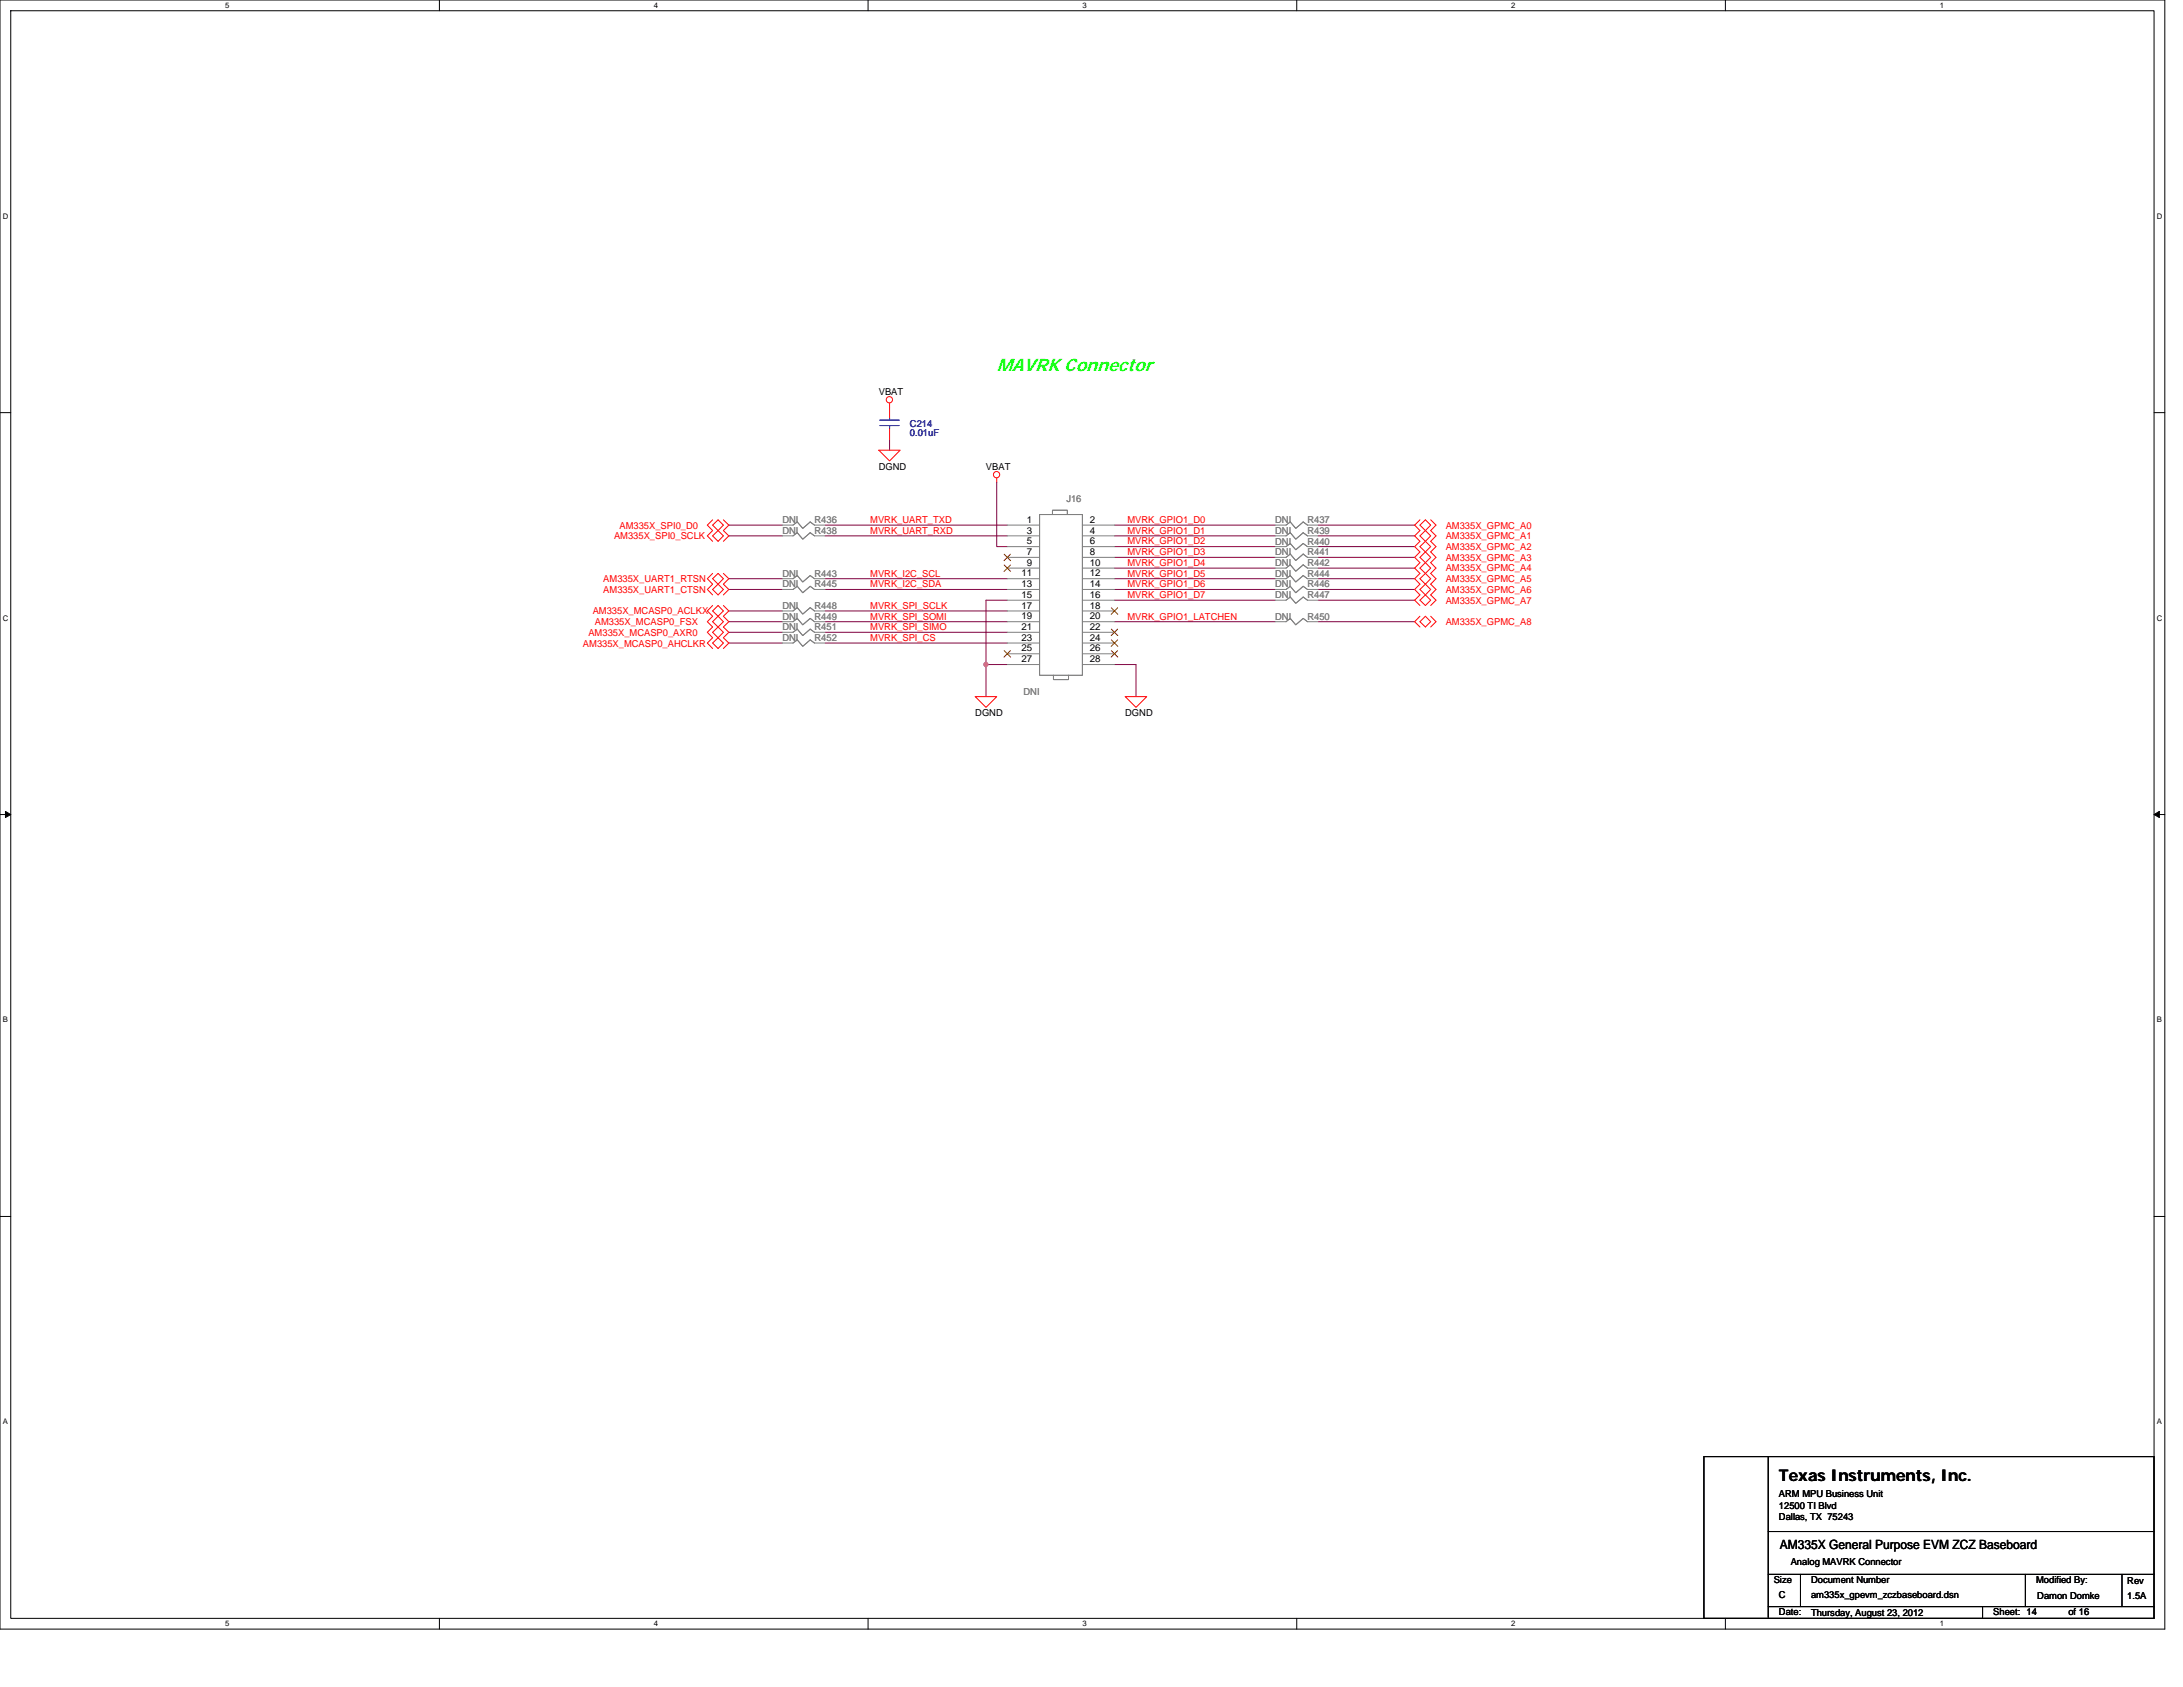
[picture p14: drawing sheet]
<svg xmlns="http://www.w3.org/2000/svg" width="279mm" height="216mm" viewBox="0 0 279 216" stroke-linecap="round" stroke-linejoin="round" font-family="sans-serif">
<defs><g id="words">
<text font-size="2.3" fill="#0f0" x="127.6" y="47.5">MAVRK Connector</text>
<text font-size="2.1" x="227.7" y="189.5">Texas Instruments, Inc.</text>
<text font-size="1.6" x="227.8" y="198.2">AM335X General Purpose EVM ZCZ Baseboard</text>
<g font-size="1.2">
<text x="112.5" y="50.5">VBAT</text>
<text x="112.5" y="60.1">DGND</text>
<text x="126.2" y="60.1">VBAT</text>
<text x="131.4" y="66.9">1</text>
<text x="131.4" y="68.3">3</text>
<text x="131.4" y="69.7">5</text>
<text x="131.4" y="71">7</text>
<text x="139.5" y="66.9">2</text>
<text x="139.5" y="68.3">4</text>
<text x="139.5" y="69.7">6</text>
<text x="139.5" y="71">8</text>
<text x="130.7" y="73.8">11</text>
<text x="130.7" y="75.1">13</text>
<text x="130.7" y="76.5">15</text>
<text x="130.7" y="77.9">17</text>
<text x="131.4" y="72.4">9</text>
<text x="139.5" y="72.4">10</text>
<text x="139.5" y="73.8">12</text>
<text x="139.5" y="75.1">14</text>
<text x="139.5" y="76.5">16</text>
<text x="139.5" y="77.9">18</text>
<text x="130.7" y="79.3">19</text>
<text x="130.7" y="80.6">21</text>
<text x="130.7" y="82">23</text>
<text x="130.7" y="83.4">25</text>
<text x="139.5" y="79.3">20</text>
<text x="139.5" y="80.6">22</text>
<text x="139.5" y="82">24</text>
<text x="139.5" y="83.4">26</text>
<text x="130.7" y="84.8">27</text>
<text x="139.5" y="84.8">28</text>
<text x="124.8" y="91.7">DGND</text>
<text x="144" y="91.7">DGND</text>
<text x="227.7" y="191.6">ARM MPU Business Unit</text>
<text x="227.7" y="193.1">12500 TI Blvd</text>
<text x="227.7" y="194.5">Dallas, TX 75243</text>
<text x="227" y="202.6">Size</text>
<text x="229.2" y="200.3">Analog MAVRK Connector</text>
<text x="231.8" y="202.6">Document Number</text>
<text x="260.6" y="202.6">Modified By:</text>
<text x="272.3" y="202.8">Rev</text>
<text x="227.7" y="206.7">Date:</text>
<text x="227.7" y="204.5">C</text>
<text x="231.8" y="206.9">Thursday, August 23, 2012</text>
<text x="231.8" y="204.5">am335x_gpevm_zczbaseboard.dsn</text>
<text x="255.1" y="206.7">Sheet: 14</text>
<text x="260.8" y="204.7">Damon Domke</text>
<text x="264.7" y="206.7">of 16</text>
<text x="272.3" y="204.7">1.5A</text>
</g>
<g font-size="1.2" fill="#000080">
<text x="116.5" y="54.6">C214</text>
<text x="116.5" y="55.9">0.01uF</text>
</g>
<g font-size="1.2" fill="#808080">
<text x="136.5" y="64.2">J16</text>
<text x="100.1" y="67">DNI</text>
<text x="100.1" y="68.3">DNI</text>
<text x="104.2" y="67">R436</text>
<text x="104.2" y="68.3">R438</text>
<text x="163.2" y="69.7">DNI</text>
<text x="163.2" y="71.1">DNI</text>
<text x="163.2" y="67">DNI</text>
<text x="163.2" y="68.3">DNI</text>
<text x="167.3" y="69.7">R440</text>
<text x="167.3" y="71.1">R441</text>
<text x="167.3" y="67">R437</text>
<text x="167.3" y="68.3">R439</text>
<text x="100.1" y="73.8">DNI</text>
<text x="100.1" y="75.2">DNI</text>
<text x="100.1" y="77.9">DNI</text>
<text x="104.2" y="73.8">R443</text>
<text x="104.2" y="75.2">R445</text>
<text x="104.2" y="77.9">R448</text>
<text x="163.2" y="72.5">DNI</text>
<text x="163.2" y="73.8">DNI</text>
<text x="163.2" y="75.2">DNI</text>
<text x="163.2" y="76.6">DNI</text>
<text x="167.3" y="72.5">R442</text>
<text x="167.3" y="73.8">R444</text>
<text x="167.3" y="75.2">R446</text>
<text x="167.3" y="76.6">R447</text>
<text x="100.1" y="80.7">DNI</text>
<text x="100.1" y="82">DNI</text>
<text x="100.1" y="79.3">DNI</text>
<text x="104.2" y="80.7">R451</text>
<text x="104.2" y="82">R452</text>
<text x="104.2" y="79.3">R449</text>
<text x="163.2" y="79.3">DNI</text>
<text x="167.3" y="79.3">R450</text>
<text x="131" y="88.9">DNI</text>
</g>
<g font-size="1.2" fill="#f00">
<text x="78.6" y="69">AM335X_SPI0_SCLK</text>
<text x="79.3" y="67.6">AM335X_SPI0_D0</text>
<text x="111.4" y="66.9">MVRK_UART_TXD</text>
<text x="111.4" y="68.3">MVRK_UART_RXD</text>
<text x="144.3" y="66.9">MVRK_GPIO1_D0</text>
<text x="144.3" y="68.3">MVRK_GPIO1_D1</text>
<text x="144.3" y="69.7">MVRK_GPIO1_D2</text>
<text x="144.3" y="71.1">MVRK_GPIO1_D3</text>
<text x="185" y="67.6">AM335X_GPMC_A0</text>
<text x="185" y="69">AM335X_GPMC_A1</text>
<text x="185" y="70.4">AM335X_GPMC_A2</text>
<text x="185" y="71.8">AM335X_GPMC_A3</text>
<text x="77.2" y="74.5">AM335X_UART1_RTSN</text>
<text x="77.2" y="75.9">AM335X_UART1_CTSN</text>
<text x="111.4" y="73.8">MVRK_I2C_SCL</text>
<text x="111.4" y="75.2">MVRK_I2C_SDA</text>
<text x="111.4" y="77.9">MVRK_SPI_SCLK</text>
<text x="144.3" y="72.4">MVRK_GPIO1_D4</text>
<text x="144.3" y="73.8">MVRK_GPIO1_D5</text>
<text x="144.3" y="75.2">MVRK_GPIO1_D6</text>
<text x="144.3" y="76.5">MVRK_GPIO1_D7</text>
<text x="185" y="73.1">AM335X_GPMC_A4</text>
<text x="185" y="74.5">AM335X_GPMC_A5</text>
<text x="185" y="75.9">AM335X_GPMC_A6</text>
<text x="185" y="77.3">AM335X_GPMC_A7</text>
<text x="74.6" y="82.7">AM335X_MCASP0_AHCLKR</text>
<text x="75.3" y="81.4">AM335X_MCASP0_AXR0</text>
<text x="75.9" y="78.6">AM335X_MCASP0_ACLKX</text>
<text x="76.1" y="80">AM335X_MCASP0_FSX</text>
<text x="111.4" y="79.3">MVRK_SPI_SOMI</text>
<text x="111.4" y="80.6">MVRK_SPI_SIMO</text>
<text x="111.4" y="82">MVRK_SPI_CS</text>
<text x="144.3" y="79.3">MVRK_GPIO1_LATCHEN</text>
<text x="185" y="80">AM335X_GPMC_A8</text>
</g>
<g font-size="1">
<text x="28.8" y="1">5</text>
<text x="83.7" y="1">4</text>
<text x="138.5" y="1">3</text>
<text x="193.4" y="1">2</text>
<text x="248.3" y="1">1</text>
<text x=".4" y="28">D</text>
<text x="276.1" y="28">D</text>
<text x=".4" y="79.4">C</text>
<text x="276.1" y="79.4">C</text>
<text x=".4" y="130.9">B</text>
<text x="276.1" y="130.9">B</text>
<text x=".4" y="182.3">A</text>
<text x="276.1" y="182.3">A</text>
<text x="28.8" y="208.2">5</text>
<text x="83.7" y="208.2">4</text>
<text x="138.5" y="208.2">3</text>
<text x="193.4" y="208.2">2</text>
<text x="248.3" y="208.2">1</text>
</g>
</g></defs>
<path d="M0 0h277.1v208.5h-277.1zM1.4 1.4h274.3v205.7h-274.3z" fill="none" stroke="#000" stroke-width=".13"/>
<g fill="#fff">
<path d="M28.8 .1h.6v1.1h-.6z"/>
<path d="M28.8 207.3h.6v1.1h-.6z"/>
</g>
<path d="M56.2 0v1.4M56.2 207.1v1.4" fill="none" stroke="#000" stroke-width=".13"/>
<g fill="#fff">
<path d="M83.7 .1h.5v1.1h-.5z"/>
<path d="M83.7 207.3h.5v1.1h-.5z"/>
</g>
<path d="M111.1 0v1.4M111.1 207.1v1.4" fill="none" stroke="#000" stroke-width=".13"/>
<g fill="#fff">
<path d="M138.5 .1h.6v1.1h-.6z"/>
<path d="M138.5 207.3h.6v1.1h-.6z"/>
</g>
<path d="M166 0v1.4M166 207.1v1.4" fill="none" stroke="#000" stroke-width=".13"/>
<g fill="#fff">
<path d="M193.4 .1h.6v1.1h-.6z"/>
<path d="M193.4 207.3h.6v1.1h-.6z"/>
</g>
<path d="M220.8 0v1.4M220.8 207.1v1.4" fill="none" stroke="#000" stroke-width=".13"/>
<g fill="#fff">
<path d="M248.3 .1h.5v1.1h-.5z"/>
<path d="M248.3 207.3h.5v1.1h-.5z"/>
<path d="M.4 27.1h.7v1.1h-.7z"/>
<path d="M276.1 27.1h.7v1.1h-.7z"/>
<path d="M.4 78.5h.7v1.1h-.7z"/>
<path d="M276.1 78.5h.7v1.1h-.7z"/>
</g>
<path d="M0 52.8h1.4M275.7 52.8h1.4" fill="none" stroke="#000" stroke-width=".13"/>
<g fill="#fff">
<path d="M.4 130h.6v1.1h-.6z"/>
<path d="M276.1 130h.6v1.1h-.6z"/>
</g>
<path d="M0 104.2h1.4M275.7 104.2h1.4" fill="none" stroke="#000" stroke-width=".13"/>
<path d="M.7 103.8l.7 .4-.7 .4zM275.7 104.2l.7-.4v.8z" fill="#000" stroke="#000" stroke-width=".13"/>
<g fill="#fff">
<path d="M.4 181.4h.6v1.1h-.6z"/>
<path d="M276.1 181.4h.6v1.1h-.6z"/>
</g>
<path d="M0 155.7h1.4M275.7 155.7h1.4M218.1 186.4h57.6v20.7h-57.6zM226.3 186.4v20.6M226.3 196h49.4M226.3 201.5h49.4M226.3 205.6h49.4M230.4 201.5v4.1M253.7 205.6v1.4M259.2 201.5v4.1M271.6 201.5v4.1" fill="none" stroke="#000" stroke-width=".13"/>
<g fill="none" stroke="#800040" stroke-width=".13">
<path d="M113.9 56.2v1.4M93.3 67.2h6.8M93.3 68.6h6.8M93.3 74.1h6.8M93.3 75.4h6.8M93.3 78.2h6.8M93.3 79.6h6.8M105.6 67.2h23.3M105.6 68.6h23.3M105.6 74.1h23.3M105.6 75.4h23.3M105.6 78.2h23.3"/>
<path d="M105.6 79.6h23.3M127.6 61.7v8.3h1.3M128.9 76.8h-2.7v8.2M142.6 67.2h20.6M142.6 68.6h20.6M142.6 70h20.6M142.6 71.3h20.6M142.6 72.7h20.6M142.6 74.1h20.6M142.6 75.4h20.6M142.6 76.8h20.6M142.6 79.6h20.6"/>
<path d="M168.7 67.2h12.4M168.7 68.6h12.4M168.7 70h12.4M168.7 71.3h12.4M168.7 72.7h12.4M168.7 74.1h12.4M168.7 75.4h12.4M168.7 76.8h12.4M168.7 79.6h12.4M93.3 80.9h6.8M93.3 82.3h6.8M105.6 80.9h23.3"/>
<path d="M105.6 82.3h23.3M126.2 85h2.7M126.2 85v4.2M142.6 85h2.8v4.2"/>
</g>
<circle cx="126.2" cy="85" r=".27" fill="#f0f" stroke="#f0f" stroke-width=".13"/>
<g fill="none" stroke="#f00" stroke-width=".13">
<path d="M112.5 57.6h2.7l-1.3 1.4zM113.9 51.6v1.9M113.9 54.9v1.3M91.2 66.5l-.7 .7 .7 .7-.7 .7 .7 .7M91.2 73.4l-.7 .7 .7 .7-.7 .6 .7 .7M91.2 77.5l-.7 .7 .7 .7-.7 .7 .7 .6-.7 .7 .7 .7-.7 .7 .7 .7M91.2 67.2l.7-.7 .7 .7-.7 .7zM91.2 68.6l.7-.7 .7 .7-.7 .7zM91.2 74.1l.7-.7 .7 .7-.7 .7zM91.2 75.4l.7-.6 .7 .6-.7 .7zM91.2 78.2l.7-.7 .7 .7-.7 .7zM91.9 78.9l.7 .7-.7 .6"/>
<path d="M91.9 78.9l-.7 .7 .7 .6M92.6 66.5l.7 .7-.7 .7 .7 .7-.7 .7M92.6 73.4l.7 .7-.7 .7 .7 .6-.7 .7M92.6 77.5l.7 .7-.7 .7 .7 .7-.7 .6 .7 .7-.7 .7 .7 .7-.7 .7M127.6 61.2v.5M181.7 67.2l.7-.7 .7 .7-.7 .7zM181.7 76.8l.7-.7 .7 .7-.7 .7zM181.7 79.6l.7-.7 .7 .7-.7 .6zM181.7 66.5l-.6 .7 .6 .7-.6 .7 .6 .7-.6 .7 .6 .6-.6 .7 .6 .7-.6 .7 .6 .7-.6 .7 .6 .7-.6 .6 .6 .7-.6 .7 .6 .7M181.7 78.9l-.6 .7 .6 .6M182.4 67.9l-.7 .7 .7 .7M182.4 69.3l-.7 .7 .7 .6"/>
<path d="M182.4 70.6l-.7 .7 .7 .7M182.4 72l-.7 .7 .7 .7M182.4 73.4l-.7 .7 .7 .7M182.4 74.8l-.7 .6 .7 .7M182.4 67.9l.7 .7-.7 .7M182.4 69.3l.7 .7-.7 .6M182.4 70.6l.7 .7-.7 .7M182.4 72l.7 .7-.7 .7M182.4 73.4l.7 .7-.7 .7M182.4 74.8l.7 .6-.7 .7M183.1 66.5l.7 .7-.7 .7 .7 .7-.7 .7 .7 .7-.7 .6 .7 .7-.7 .7 .7 .7-.7 .7 .7 .7-.7 .7 .7 .6-.7 .7 .7 .7-.7 .7M183.1 78.9l.7 .7-.7 .6"/>
<path d="M91.2 82.3l.7-.7 .7 .7-.7 .7zM91.9 80.2l.7 .7-.7 .7M91.9 80.2l-.7 .7 .7 .7M124.8 89.2h2.8l-1.4 1.3zM144 89.2h2.8l-1.4 1.3z"/>
<circle cx="113.8" cy="51.2" r=".4"/>
<circle cx="127.5" cy="60.7" r=".4"/>
</g>
<g fill="none" stroke="#808080" stroke-width=".13">
<path d="M100.1 67.2h1.4l.5-.4 .7 .8 1-.8 .5 .4h1.4M100.1 74.1h1.4l.5-.4 .7 .8 1-.8 .5 .4h1.4M100.1 68.6h1.4l.5-.4 .7 .8 1-.8 .5 .4h1.4M100.1 75.4h1.4l.5-.4 .7 .9 1-.9 .5 .4h1.4M100.1 78.2h1.4l.5-.4 .7 .8 1-.8 .5 .4h1.4M100.1 79.6h1.4l.5-.5 .7 .9 1-.9 .5 .5h1.4M128.9 67.2h4.2M128.9 68.6h4.2M128.9 70h4.2M128.9 71.3h4.2M128.9 72.7h4.2M128.9 74.1h4.2"/>
<path d="M128.9 75.4h4.2M128.9 76.8h4.2M128.9 78.2h4.2M128.9 79.6h4.2M133.1 65.8h5.4v20.6h-5.4zM134.7 65.8v-.5h1.9v.5M138.5 67.2h4.1M138.5 68.6h4.1M138.5 70h4.1M138.5 71.3h4.1M138.5 72.7h4.1M138.5 74.1h4.1"/>
<path d="M138.5 75.4h4.1M138.5 76.8h4.1M138.5 78.2h4.1M138.5 79.6h4.1M163.2 72.7h1.4l.5-.4 .7 .8 1-.8 .5 .4h1.4M163.2 70h1.4l.5-.4 .7 .8 1-.8 .5 .4h1.4M163.2 74.1h1.4l.5-.4 .7 .8 1-.8 .5 .4h1.4M163.2 75.4h1.4l.5-.4 .7 .9 1-.9 .5 .4h1.4M163.2 71.3h1.4l.5-.4 .7 .8 1-.8 .5 .4h1.4M163.2 76.8h1.4l.5-.4 .7 .8 1-.8 .5 .4h1.4M163.2 79.6h1.4l.5-.5 .7 .9 1-.9 .5 .5h1.4M163.2 67.2h1.4l.5-.4 .7 .8 1-.8 .5 .4h1.4"/>
<path d="M163.2 68.6h1.4l.5-.4 .7 .8 1-.8 .5 .4h1.4M100.1 80.9h1.4l.5-.4 .7 .8 1-.8 .5 .4h1.4M100.1 82.3h1.4l.5-.4 .7 .8 1-.8 .5 .4h1.4M128.9 80.9h4.2M128.9 82.3h4.2M128.9 83.7h4.2M128.9 85h4.2M134.8 86.4v.6h2v-.6M138.5 80.9h4.1M138.5 82.3h4.1M138.5 83.7h4.1M138.5 85h4.1"/>
</g>
<g fill="none" stroke="#804000" stroke-width=".13">
<path d="M128.5 70.9l.8 .9M128.5 72.3l.8 .8M129.3 70.9l-.8 .9M129.3 72.3l-.8 .8M142.2 77.8l.9 .8M143 77.8l-.8 .8M128.5 83.3l.8 .8M129.3 83.3l-.8 .8M142.2 80.5l.9 .8M142.2 81.9l.9 .8M142.2 83.3l.9 .8M143 80.5l-.8 .8"/>
<path d="M143 81.9l-.8 .8M143 83.3l-.8 .8"/>
</g>
<path d="M112.6 54.5h2.5M112.6 53.8h2.5M113.9 53.5v.3M113.9 54.5v.4" fill="none" stroke="#00f" stroke-width=".13"/>
<use href="#words"/>
</svg>
